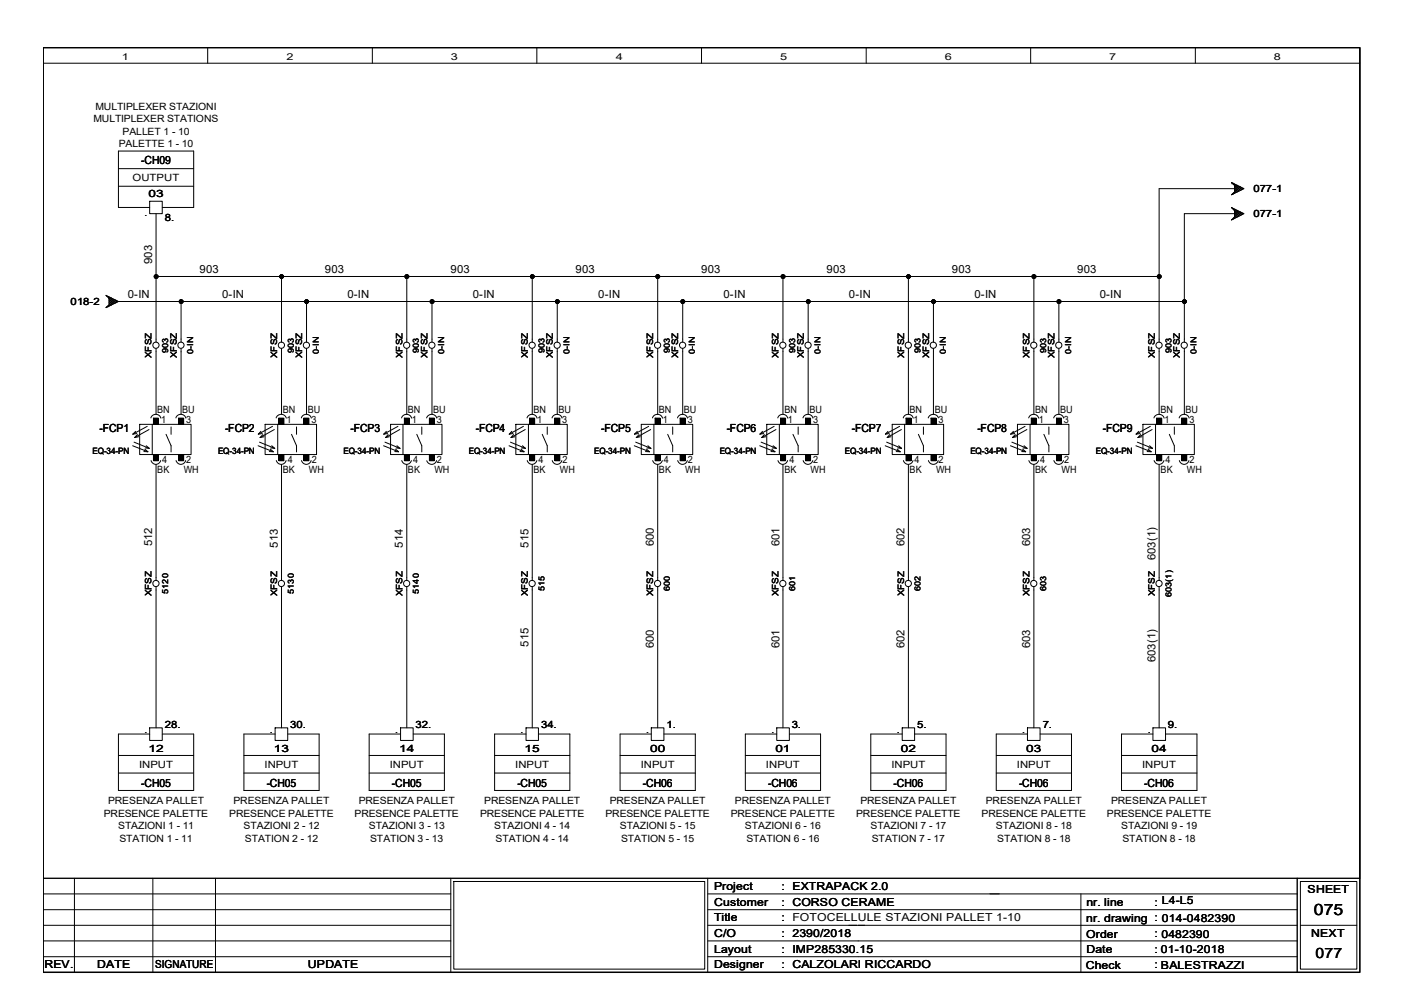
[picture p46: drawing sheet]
<svg xmlns="http://www.w3.org/2000/svg" width="297mm" height="210mm" viewBox="0 0 297 210" stroke-linecap="round" stroke-linejoin="round" font-family="sans-serif">
<defs><g id="words">
<text font-size="3.3" x="278" y="193.5">075</text>
<text font-size="3" x="278.3" y="202.6">077</text>
<g font-size="2.4">
<text x="29.9" y="34.6">-CH09</text>
<text x="32.2" y="55.9" transform="rotate(-90 32.2 55.9)">903</text>
<text x="42.2" y="57.7">903</text>
<text x="68.7" y="57.7">903</text>
<text x="95.3" y="57.7">903</text>
<text x="121.8" y="57.7">903</text>
<text x="148.3" y="57.7">903</text>
<text x="174.9" y="57.7">903</text>
<text x="201.4" y="57.7">903</text>
<text x="227.9" y="57.7">903</text>
<text x="27" y="63">0-IN</text>
<text x="47" y="63">0-IN</text>
<text x="73.5" y="63">0-IN</text>
<text x="100" y="63">0-IN</text>
<text x="126.6" y="63">0-IN</text>
<text x="153.1" y="63">0-IN</text>
<text x="179.6" y="63">0-IN</text>
<text x="206.2" y="63">0-IN</text>
<text x="232.7" y="63">0-IN</text>
<text x="21.1" y="91.3">-FCP1</text>
<text x="47.6" y="91.3">-FCP2</text>
<text x="74.2" y="91.3">-FCP3</text>
<text x="100.7" y="91.3">-FCP4</text>
<text x="127.2" y="91.3">-FCP5</text>
<text x="153.8" y="91.3">-FCP6</text>
<text x="180.3" y="91.3">-FCP7</text>
<text x="206.8" y="91.3">-FCP8</text>
<text x="233.3" y="91.3">-FCP9</text>
<text x="32.2" y="115.6" transform="rotate(-90 32.2 115.6)">512</text>
<text x="58.8" y="115.9" transform="rotate(-90 58.8 115.9)">513</text>
<text x="85.3" y="115.9" transform="rotate(-90 85.3 115.9)">514</text>
<text x="111.8" y="115.9" transform="rotate(-90 111.8 115.9)">515</text>
<text x="138.3" y="115.6" transform="rotate(-90 138.3 115.6)">600</text>
<text x="164.9" y="115.6" transform="rotate(-90 164.9 115.6)">601</text>
<text x="191.4" y="115.6" transform="rotate(-90 191.4 115.6)">602</text>
<text x="217.9" y="115.6" transform="rotate(-90 217.9 115.6)">603</text>
<text x="244.5" y="118.6" transform="rotate(-90 244.5 118.6)">603(1)</text>
<text x="111.8" y="136.9" transform="rotate(-90 111.8 136.9)">515</text>
<text x="138.3" y="137.2" transform="rotate(-90 138.3 137.2)">600</text>
<text x="164.9" y="137.2" transform="rotate(-90 164.9 137.2)">601</text>
<text x="191.4" y="137.2" transform="rotate(-90 191.4 137.2)">602</text>
<text x="217.9" y="137.2" transform="rotate(-90 217.9 137.2)">603</text>
<text x="244.5" y="140.2" transform="rotate(-90 244.5 140.2)">603(1)</text>
<text x="29.9" y="166.5">-CH05</text>
<text x="56.4" y="166.5">-CH05</text>
<text x="82.9" y="166.5">-CH05</text>
<text x="109.5" y="166.5">-CH05</text>
<text x="136" y="166.5">-CH06</text>
<text x="162.5" y="166.5">-CH06</text>
<text x="189.1" y="166.5">-CH06</text>
<text x="215.6" y="166.5">-CH06</text>
<text x="242.1" y="166.5">-CH06</text>
</g>
<g font-size="2.3">
<text x="151.1" y="188.3">Project</text>
<text x="151.1" y="191.7">Customer</text>
<text x="165.4" y="188.3">: EXTRAPACK 2.0</text>
<text x="165.4" y="191.6">: CORSO CERAME</text>
<text x="229.9" y="191.6">nr. line</text>
<text x="244.3" y="191.6">: L4-L5</text>
<text x="276.6" y="188.9">SHEET</text>
<text x="151.1" y="194.9">Title</text>
<text x="165.4" y="194.9">: FOTOCELLULE STAZIONI PALLET 1-10</text>
<text x="229.8" y="195">nr. drawing : 014-0482390</text>
<text x="151.1" y="198.3">C/O</text>
<text x="151.1" y="201.6">Layout</text>
<text x="165.4" y="198.3">: 2390/2018</text>
<text x="165.4" y="201.6">: IMP285330.15</text>
<text x="229.8" y="198.5">Order</text>
<text x="229.9" y="201.5">Date</text>
<text x="244.3" y="198.3">: 0482390</text>
<text x="244.3" y="201.6">: 01-10-2018</text>
<text x="277.4" y="198.2">NEXT</text>
<text x="9.4" y="204.9">REV.</text>
<text x="20.5" y="204.9">DATE</text>
<text x="32.8" y="204.9">SIGNATURE</text>
<text x="65.1" y="204.9">UPDATE</text>
<text x="151.1" y="204.9">Designer</text>
<text x="165.4" y="204.9">: CALZOLARI RICCARDO</text>
<text x="229.7" y="204.9">Check</text>
<text x="244.3" y="204.9">: BALESTRAZZI</text>
<text x="245.6" y="204.9">BALESTRAZZI</text>
</g>
<g font-size="2.1">
<text x="20.2" y="23.2">MULTIPLEXER STAZIONI</text>
<text x="19.8" y="25.9">MULTIPLEXER STATIONS</text>
<text x="25.9" y="28.5">PALLET 1 - 10</text>
<text x="25.1" y="31.2">PALETTE 1 - 10</text>
<text x="28.1" y="38.3">OUTPUT</text>
<text x="31.4" y="41.8">03</text>
<text x="265.2" y="40.6">077-1</text>
<text x="34.9" y="46.8">8.</text>
<text x="265.2" y="45.9">077-1</text>
<text x="14.9" y="64.5">018-2</text>
<text x="33.3" y="87.4">BN</text>
<text x="34.1" y="89.5">1</text>
<text x="38.6" y="87.4">BU</text>
<text x="39.4" y="89.5">3</text>
<text x="59.8" y="87.4">BN</text>
<text x="60.6" y="89.5">1</text>
<text x="65.1" y="87.4">BU</text>
<text x="65.9" y="89.5">3</text>
<text x="86.3" y="87.4">BN</text>
<text x="87.1" y="89.5">1</text>
<text x="91.6" y="87.4">BU</text>
<text x="92.5" y="89.5">3</text>
<text x="112.9" y="87.4">BN</text>
<text x="113.7" y="89.5">1</text>
<text x="118.2" y="87.4">BU</text>
<text x="119" y="89.5">3</text>
<text x="139.4" y="87.4">BN</text>
<text x="140.2" y="89.5">1</text>
<text x="144.7" y="87.4">BU</text>
<text x="145.5" y="89.5">3</text>
<text x="165.9" y="87.4">BN</text>
<text x="166.7" y="89.5">1</text>
<text x="171.2" y="87.4">BU</text>
<text x="172" y="89.5">3</text>
<text x="192.4" y="87.4">BN</text>
<text x="193.2" y="89.5">1</text>
<text x="197.8" y="87.4">BU</text>
<text x="198.5" y="89.5">3</text>
<text x="219" y="87.4">BN</text>
<text x="219.8" y="89.5">1</text>
<text x="224.3" y="87.4">BU</text>
<text x="225.1" y="89.5">3</text>
<text x="245.5" y="87.4">BN</text>
<text x="246.3" y="89.5">1</text>
<text x="250.8" y="87.4">BU</text>
<text x="251.6" y="89.5">3</text>
<text x="33.3" y="100.2">BK</text>
<text x="34.3" y="98">4</text>
<text x="38.9" y="100.2">WH</text>
<text x="39.4" y="97.9">2</text>
<text x="59.8" y="100.2">BK</text>
<text x="60.9" y="98">4</text>
<text x="65.4" y="100.2">WH</text>
<text x="66" y="97.9">2</text>
<text x="86.3" y="100.2">BK</text>
<text x="87.4" y="98">4</text>
<text x="91.9" y="100.2">WH</text>
<text x="92.5" y="97.9">2</text>
<text x="112.9" y="100.2">BK</text>
<text x="113.9" y="98">4</text>
<text x="118.4" y="100.2">WH</text>
<text x="119" y="97.9">2</text>
<text x="139.4" y="100.2">BK</text>
<text x="140.5" y="98">4</text>
<text x="145" y="100.2">WH</text>
<text x="145.5" y="97.9">2</text>
<text x="165.9" y="100.2">BK</text>
<text x="167" y="98">4</text>
<text x="171.5" y="100.2">WH</text>
<text x="172" y="97.9">2</text>
<text x="192.4" y="100.2">BK</text>
<text x="193.5" y="98">4</text>
<text x="198" y="100.2">WH</text>
<text x="198.6" y="97.9">2</text>
<text x="219" y="100.2">BK</text>
<text x="220" y="98">4</text>
<text x="224.6" y="100.2">WH</text>
<text x="225.1" y="97.9">2</text>
<text x="245.5" y="100.2">BK</text>
<text x="246.6" y="98">4</text>
<text x="251.1" y="100.2">WH</text>
<text x="251.7" y="97.9">2</text>
<text x="34.9" y="154">28.</text>
<text x="61.4" y="154">30.</text>
<text x="87.9" y="154">32.</text>
<text x="114.5" y="154">34.</text>
<text x="141" y="154">1.</text>
<text x="167.5" y="154">3.</text>
<text x="194.1" y="154">5.</text>
<text x="220.6" y="154">7.</text>
<text x="247.1" y="154">9.</text>
<text x="31.4" y="159">12</text>
<text x="58" y="159">13</text>
<text x="84.5" y="159">14</text>
<text x="111" y="159">15</text>
<text x="137.5" y="159">00</text>
<text x="164" y="159">01</text>
<text x="190.6" y="159">02</text>
<text x="217.1" y="159">03</text>
<text x="243.6" y="159">04</text>
<text x="29.4" y="162.5">INPUT</text>
<text x="56" y="162.5">INPUT</text>
<text x="82.5" y="162.5">INPUT</text>
<text x="109" y="162.5">INPUT</text>
<text x="135.5" y="162.5">INPUT</text>
<text x="162" y="162.5">INPUT</text>
<text x="188.6" y="162.5">INPUT</text>
<text x="215.1" y="162.5">INPUT</text>
<text x="241.6" y="162.5">INPUT</text>
<text x="22" y="172.8">PRESENCE PALETTE</text>
<text x="22.9" y="170.2">PRESENZA PALLET</text>
<text x="48.5" y="172.8">PRESENCE PALETTE</text>
<text x="49.4" y="170.2">PRESENZA PALLET</text>
<text x="75" y="172.8">PRESENCE PALETTE</text>
<text x="75.9" y="170.2">PRESENZA PALLET</text>
<text x="101.6" y="172.8">PRESENCE PALETTE</text>
<text x="102.4" y="170.2">PRESENZA PALLET</text>
<text x="128.1" y="172.8">PRESENCE PALETTE</text>
<text x="129" y="170.2">PRESENZA PALLET</text>
<text x="154.6" y="172.8">PRESENCE PALETTE</text>
<text x="155.5" y="170.2">PRESENZA PALLET</text>
<text x="181.1" y="172.8">PRESENCE PALETTE</text>
<text x="182" y="170.2">PRESENZA PALLET</text>
<text x="207.7" y="172.8">PRESENCE PALETTE</text>
<text x="208.6" y="170.2">PRESENZA PALLET</text>
<text x="234.2" y="172.8">PRESENCE PALETTE</text>
<text x="235.1" y="170.2">PRESENZA PALLET</text>
<text x="25" y="175.5">STAZIONI 1 - 11</text>
<text x="25.3" y="178.1">STATION 1 - 11</text>
<text x="51.5" y="175.5">STAZIONI 2 - 12</text>
<text x="51.8" y="178.1">STATION 2 - 12</text>
<text x="78" y="175.5">STAZIONI 3 - 13</text>
<text x="78.3" y="178.1">STATION 3 - 13</text>
<text x="104.6" y="175.5">STAZIONI 4 - 14</text>
<text x="104.9" y="178.1">STATION 4 - 14</text>
<text x="131.1" y="175.5">STAZIONI 5 - 15</text>
<text x="131.4" y="178.1">STATION 5 - 15</text>
<text x="157.6" y="175.5">STAZIONI 6 - 16</text>
<text x="157.9" y="178.1">STATION 6 - 16</text>
<text x="184.1" y="175.5">STAZIONI 7 - 17</text>
<text x="184.4" y="178.1">STATION 7 - 17</text>
<text x="210.7" y="175.5">STAZIONI 8 - 18</text>
<text x="211" y="178.1">STATION 8 - 18</text>
<text x="237.2" y="175.5">STAZIONI 9 - 19</text>
<text x="237.5" y="178.1">STATION 8 - 18</text>
</g>
<g font-size="2">
<text x="25.8" y="12.7">1</text>
<text x="60.6" y="12.7">2</text>
<text x="95.4" y="12.7">3</text>
<text x="130.3" y="12.7">4</text>
<text x="165.1" y="12.7">5</text>
<text x="199.9" y="12.7">6</text>
<text x="234.7" y="12.7">7</text>
<text x="269.5" y="12.7">8</text>
</g>
<g font-size="1.9">
<text x="32.1" y="75.8" transform="rotate(-90 32.1 75.8)">XFSZ</text>
<text x="37.4" y="75.8" transform="rotate(-90 37.4 75.8)">XFSZ</text>
<text x="58.6" y="75.8" transform="rotate(-90 58.6 75.8)">XFSZ</text>
<text x="63.9" y="75.8" transform="rotate(-90 63.9 75.8)">XFSZ</text>
<text x="85.1" y="75.8" transform="rotate(-90 85.1 75.8)">XFSZ</text>
<text x="90.5" y="75.8" transform="rotate(-90 90.5 75.8)">XFSZ</text>
<text x="111.7" y="75.8" transform="rotate(-90 111.7 75.8)">XFSZ</text>
<text x="117" y="75.8" transform="rotate(-90 117 75.8)">XFSZ</text>
<text x="138.2" y="75.8" transform="rotate(-90 138.2 75.8)">XFSZ</text>
<text x="143.5" y="75.8" transform="rotate(-90 143.5 75.8)">XFSZ</text>
<text x="164.7" y="75.8" transform="rotate(-90 164.7 75.8)">XFSZ</text>
<text x="170" y="75.8" transform="rotate(-90 170 75.8)">XFSZ</text>
<text x="191.3" y="75.8" transform="rotate(-90 191.3 75.8)">XFSZ</text>
<text x="196.6" y="75.8" transform="rotate(-90 196.6 75.8)">XFSZ</text>
<text x="217.8" y="75.8" transform="rotate(-90 217.8 75.8)">XFSZ</text>
<text x="223.1" y="75.8" transform="rotate(-90 223.1 75.8)">XFSZ</text>
<text x="244.3" y="75.8" transform="rotate(-90 244.3 75.8)">XFSZ</text>
<text x="249.6" y="75.8" transform="rotate(-90 249.6 75.8)">XFSZ</text>
<text x="19.6" y="96.1">EQ-34-PN</text>
<text x="46.1" y="96.1">EQ-34-PN</text>
<text x="72.7" y="96.1">EQ-34-PN</text>
<text x="99.2" y="96.1">EQ-34-PN</text>
<text x="125.7" y="96.1">EQ-34-PN</text>
<text x="152.3" y="96.1">EQ-34-PN</text>
<text x="178.8" y="96.1">EQ-34-PN</text>
<text x="205.3" y="96.1">EQ-34-PN</text>
<text x="231.9" y="96.1">EQ-34-PN</text>
<text x="32.1" y="126.2" transform="rotate(-90 32.1 126.2)">XFSZ</text>
<text x="58.6" y="126.2" transform="rotate(-90 58.6 126.2)">XFSZ</text>
<text x="85.1" y="126.2" transform="rotate(-90 85.1 126.2)">XFSZ</text>
<text x="111.7" y="126.2" transform="rotate(-90 111.7 126.2)">XFSZ</text>
<text x="138.2" y="126.2" transform="rotate(-90 138.2 126.2)">XFSZ</text>
<text x="164.7" y="126.2" transform="rotate(-90 164.7 126.2)">XFSZ</text>
<text x="191.3" y="126.2" transform="rotate(-90 191.3 126.2)">XFSZ</text>
<text x="217.8" y="126.2" transform="rotate(-90 217.8 126.2)">XFSZ</text>
<text x="244.3" y="126.2" transform="rotate(-90 244.3 126.2)">XFSZ</text>
</g>
<g font-size="1.7">
<text x="35.6" y="74.7" transform="rotate(-90 35.6 74.7)">903</text>
<text x="40.9" y="74.9" transform="rotate(-90 40.9 74.9)">0-IN</text>
<text x="62.1" y="74.7" transform="rotate(-90 62.1 74.7)">903</text>
<text x="67.4" y="74.9" transform="rotate(-90 67.4 74.9)">0-IN</text>
<text x="88.6" y="74.7" transform="rotate(-90 88.6 74.7)">903</text>
<text x="94" y="74.9" transform="rotate(-90 94 74.9)">0-IN</text>
<text x="115.2" y="74.7" transform="rotate(-90 115.2 74.7)">903</text>
<text x="120.5" y="74.9" transform="rotate(-90 120.5 74.9)">0-IN</text>
<text x="141.7" y="74.7" transform="rotate(-90 141.7 74.7)">903</text>
<text x="147" y="74.9" transform="rotate(-90 147 74.9)">0-IN</text>
<text x="168.2" y="74.7" transform="rotate(-90 168.2 74.7)">903</text>
<text x="173.6" y="74.9" transform="rotate(-90 173.6 74.9)">0-IN</text>
<text x="194.8" y="74.7" transform="rotate(-90 194.8 74.7)">903</text>
<text x="200.1" y="74.9" transform="rotate(-90 200.1 74.9)">0-IN</text>
<text x="221.3" y="74.7" transform="rotate(-90 221.3 74.7)">903</text>
<text x="226.6" y="74.9" transform="rotate(-90 226.6 74.9)">0-IN</text>
<text x="247.9" y="74.7" transform="rotate(-90 247.9 74.7)">903</text>
<text x="253.2" y="74.9" transform="rotate(-90 253.2 74.9)">0-IN</text>
<text x="35.6" y="125.7" transform="rotate(-90 35.6 125.7)">5120</text>
<text x="62.1" y="125.7" transform="rotate(-90 62.1 125.7)">5130</text>
<text x="88.6" y="125.7" transform="rotate(-90 88.6 125.7)">5140</text>
<text x="115.2" y="125.1" transform="rotate(-90 115.2 125.1)">515</text>
<text x="141.7" y="125.1" transform="rotate(-90 141.7 125.1)">600</text>
<text x="168.2" y="125.1" transform="rotate(-90 168.2 125.1)">601</text>
<text x="194.8" y="125.1" transform="rotate(-90 194.8 125.1)">602</text>
<text x="221.3" y="125.1" transform="rotate(-90 221.3 125.1)">603</text>
<text x="247.9" y="126.3" transform="rotate(-90 247.9 126.3)">603(1)</text>
</g>
<g font-size="1.6">
<text x="30.6" y="45.8">.</text>
<text x="30.6" y="155.1">.</text>
<text x="57.1" y="155.1">.</text>
<text x="83.6" y="155.1">.</text>
<text x="110.1" y="155.1">.</text>
<text x="136.7" y="155.1">.</text>
<text x="163.2" y="155.1">.</text>
<text x="189.7" y="155.1">.</text>
<text x="216.3" y="155.1">.</text>
<text x="242.8" y="155.1">.</text>
</g>
</g></defs>
<path d="M9.1 10.1h278.6v195.6h-278.6zM274.4 185.8v19.9" fill="none" stroke="#000" stroke-width=".3"/>
<g fill="none" stroke="#000" stroke-width=".21">
<path d="M9.1 10.1h278.6v195.6h-278.6zM9.1 10.1h278.6v175.7h-278.6zM9.1 13.4h278.6M43.9 10.1v3.3M78.8 10.1v3.3M113.6 10.1v3.3M148.4 10.1v3.3M183.3 10.1v3.3M218.1 10.1v3.3M252.9 10.1v3.3M25.1 39.4h15.9M25.1 35.7h15.9"/>
<path d="M260.5 38.6l2.7 1.3-2.7 1.3 .7-.6v-1.4zM260.6 38.7h.1M260.8 38.9l.1-.1 1.5 1.5 .5-.5M261.2 38.9l-.2 .2M261.2 39.9h-16v32.5M261.2 39.7l.5-.5 1 1M261.2 39.4l1 1M261.2 39.8l.7 .8M261.4 39l-.2 .3M261.9 39.3l-.7 .7M262.2 39.4l-1 1M262.7 39.7l-1 1-.5-.5"/>
<path d="M31.7 42.6h2.6v2.6h-2.6zM31.7 43.9h-6.6v-11.9h15.9v11.9h-6.7M33 45.2v27.2M33 58.5h212.2M59.6 58.5v13.9M86.1 58.5v13.9M112.6 58.5v13.9M139.1 58.5v13.9M165.6 58.5v13.9M192.2 58.5v13.9M218.7 58.5v13.9M260.5 43.9l2.7 1.3-2.7 1.4 .7-.7v-1.3z"/>
<path d="M260.6 41.1v.1M260.6 44h.1M260.6 46.4v.1M260.8 44.2l.1-.1 1.5 1.5 .5-.5M261 46.1l.2 .1M261 40.8l.2 .1M261.2 44.2l-.2 .2M261.2 45.2h-10.6v27.2M261.2 45l.5-.5 1 1M261.2 44.7l1 1M261.2 45.1l.7 .7M261.2 45.8l.2 .3"/>
<path d="M261.2 40.6l.2 .2M261.4 44.4l-.2 .2M261.9 44.6l-.7 .7M262.2 44.7l-1 1M262.7 45l-1 1-.5-.5M262.9 45.3l-.5-.4-1.5 1.5-.1-.1M262.9 40l-.5-.5-1.5 1.6-.1-.2M22.4 62.5l2.7 1.3-2.7 1.3 .7-.6v-1.4zM22.5 62.6h.1M22.5 65l.1 .1M22.7 62.8l.1-.1 1.5 1.5 .5-.5M22.9 64.6l.2 .2"/>
<path d="M23.1 63.5l.4-.5 1.1 1.1M23.1 62.8l-.2 .1M23.1 63.3l.9 1M23.1 63.7l.7 .7M23.1 64.4l.2 .3M23.3 62.9l-.2 .3M23.8 63.2l-.7 .7M24 63.3l-.9 1M24.6 63.5l-1.1 1.1-.4-.5M24.8 63.9l-.5-.5-1.5 1.5-.1-.1M25.1 63.8h225.5M33 73.7v14"/>
<path d="M38.3 63.8v8.6M38.3 73.7v14M59.6 73.7v14M64.9 63.8v8.6M64.9 73.7v14M86.1 73.7v14M91.4 63.8v8.6M91.4 73.7v14M112.6 73.7v14M117.9 63.8v8.6M117.9 73.7v14M139.1 73.7v14"/>
<path d="M144.4 63.8v8.6M144.4 73.7v14M165.6 73.7v14M171 63.8v8.6M171 73.7v14M192.2 73.7v14M197.5 63.8v8.6M197.5 73.7v14M218.7 73.7v14M224 63.8v8.6M224 73.7v14M245.2 73.7v14"/>
<path d="M250.6 73.7v14M28.1 94.3l3.2 1.3M28.4 93.6l3.2 1.3M28.7 91.3l-.6 .6M29 91.7l-.9 .2M29.1 91.9l-.6 .7M29.3 92.4l-.8 .2M29.5 89.8h10.9v6.4h-10.9zM30.4 95.5l.9 .1M30.6 95l.7 .6M30.7 94.8l.9 .1M30.9 94.3l.7 .6"/>
<path d="M31.2 90.2l-3.1 1.7M31.5 90.9l-3 1.7M31.9 88.4a1.11 1.11 0 0 1 1.1-.7 1.11 1.11 0 0 1 1 .8M32 97.5a1.04 1.04 0 0 0 1 .8 1.04 1.04 0 0 0 1-.8M32.2 89.8v6.4M32.5 88.5h1v1.3h-1zM32.5 96.2h1v1.3h-1zM33 98.3v24.6M35.1 91.9l1.1 2.4v1.3M36.2 90.3v1.6M37.2 88.4a1.11 1.11 0 0 1 1.1-.7 1.11 1.11 0 0 1 1 .8M37.3 97.5a1.04 1.04 0 0 0 1 .8 1.04 1.04 0 0 0 1-.8"/>
<path d="M37.8 88.5h1.1v1.3h-1.1zM37.8 96.2h1.1v1.3h-1.1zM54.6 94.3l3.2 1.3M54.9 93.6l3.2 1.3M55.2 91.3l-.6 .6M55.5 91.7l-.9 .2M55.6 91.9l-.6 .7M55.9 92.4l-.9 .2M56.1 89.8h10.9v6.4h-10.9zM57 95.5l.8 .1M57.2 95l.6 .6M57.3 94.8l.8 .1"/>
<path d="M57.5 94.3l.6 .6M57.7 90.2l-3.1 1.7M58 90.9l-3 1.7M58.4 88.4a1.14 1.14 0 0 1 1.1-.7 1.14 1.14 0 0 1 1.1 .8M58.5 97.5a1.07 1.07 0 0 0 1 .8 1.07 1.07 0 0 0 1-.8M58.8 89.8v6.4M59 88.5h1.1v1.3h-1.1zM59 96.2h1.1v1.3h-1.1zM59.6 98.3v24.6M61.7 91.9l1 2.4v1.3M62.7 90.3v1.6M63.8 88.4a1.11 1.11 0 0 1 1-.7 1.11 1.11 0 0 1 1.1 .8"/>
<path d="M63.8 97.5a1.04 1.04 0 0 0 1 .8 1.04 1.04 0 0 0 1-.8M64.3 88.5h1.1v1.3h-1.1zM64.3 96.2h1.1v1.3h-1.1zM81.1 94.3l3.2 1.3M81.4 93.6l3.2 1.3M81.7 91.3l-.5 .6M82 91.7l-.8 .2M82.1 91.9l-.5 .7M82.4 92.4l-.8 .2M82.6 89.8h10.9v6.4h-10.9zM83.5 95.5l.8 .1M83.7 95l.6 .6"/>
<path d="M83.8 94.8l.8 .1M84 94.3l.6 .6M84.2 90.2l-3 1.7M84.6 90.9l-3 1.7M85 88.4a1.11 1.11 0 0 1 1-.7 1.11 1.11 0 0 1 1.1 .8M85 97.5a1.04 1.04 0 0 0 1 .8 1.04 1.04 0 0 0 1-.8M85.3 89.8v6.4M85.6 88.5h1v1.3h-1zM85.6 96.2h1v1.3h-1zM86.1 98.3v24.6M88.2 91.9l1 2.4v1.3M89.2 90.3v1.6"/>
<path d="M90.3 88.4a1.14 1.14 0 0 1 1-.7 1.14 1.14 0 0 1 1.1 .8M90.8 88.5h1.1v1.3h-1.1zM90.8 96.2h1.1v1.3h-1.1zM92.4 97.5a1.08 1.08 0 0 1-1.1 .8 1.08 1.08 0 0 1-1-.8M107.7 94.3l3.2 1.3M108 93.6l3.2 1.3M108.3 91.3l-.6 .6M108.5 91.7l-.8 .2M108.7 91.9l-.6 .7M108.9 92.4l-.8 .2M109.1 89.8h10.9v6.4h-10.9zM110 95.5l.9 .1"/>
<path d="M110.2 95l.7 .6M110.3 94.8l.9 .1M110.5 94.3l.7 .6M110.7 90.2l-3 1.7M111.1 90.9l-3 1.7M111.5 88.4a1.11 1.11 0 0 1 1.1-.7 1.11 1.11 0 0 1 1 .8M111.5 97.5a1.04 1.04 0 0 0 1.1 .8 1.04 1.04 0 0 0 1-.8M111.8 89.8v6.4M112.1 88.5h1v1.3h-1zM112.1 96.2h1v1.3h-1zM112.6 98.3v24.6M114.7 91.9l1.1 2.4v1.3"/>
<path d="M115.8 90.3v1.6M116.8 88.4a1.11 1.11 0 0 1 1.1-.7 1.11 1.11 0 0 1 1 .8M116.8 97.5a1.04 1.04 0 0 0 1.1 .8 1.04 1.04 0 0 0 1-.8M117.4 88.5h1v1.3h-1zM117.4 96.2h1v1.3h-1zM134.2 94.3l3.2 1.3M134.5 93.6l3.2 1.3M134.8 91.3l-.6 .6M135.1 91.7l-.9 .2M135.2 91.9l-.6 .7M135.5 92.4l-.9 .2M135.7 89.8h10.9v6.4h-10.9z"/>
<path d="M136.6 95.5l.8 .1M136.8 95l.6 .6M136.9 94.8l.8 .1M137.1 94.3l.6 .6M137.2 90.2l-3 1.7M137.7 90.9l-3.1 1.7M138 88.4a1.11 1.11 0 0 1 1.1-.7 1.11 1.11 0 0 1 1.1 .8M138.1 97.5a1.04 1.04 0 0 0 1 .8 1.04 1.04 0 0 0 1-.8M138.3 89.8v6.4M138.6 88.5h1.1v1.3h-1.1zM138.6 96.2h1.1v1.3h-1.1zM139.1 98.3v24.6"/>
<path d="M141.3 91.9l1 2.4v1.3M142.3 90.3v1.6M143.3 88.4a1.11 1.11 0 0 1 1.1-.7 1.11 1.11 0 0 1 1.1 .8M143.4 97.5a1.04 1.04 0 0 0 1 .8 1.04 1.04 0 0 0 1-.8M143.9 88.5h1.1v1.3h-1.1zM143.9 96.2h1.1v1.3h-1.1zM160.7 94.3l3.3 1.3M161 93.6l3.2 1.3M161.3 91.3l-.5 .6M161.6 91.7l-.8 .2M161.7 91.9l-.5 .7M162 92.4l-.8 .2"/>
<path d="M162.2 89.8h10.9v6.4h-10.9zM163.1 95.5l.9 .1M163.3 95l.7 .6M163.4 94.8l.8 .1M163.6 94.3l.6 .6M163.8 90.2l-3 1.7M164.2 90.9l-3 1.7M164.5 88.4a1.11 1.11 0 0 1 1.1-.7 1.11 1.11 0 0 1 1.1 .8M164.6 97.5a1.04 1.04 0 0 0 1 .8 1.04 1.04 0 0 0 1-.8M164.9 89.8v6.4M165.1 88.5h1.1v1.3h-1.1zM165.1 96.2h1.1v1.3h-1.1z"/>
<path d="M165.6 98.3v24.6M167.8 91.9l1.1 2.4v1.3M168.9 90.3v1.6M169.9 88.4a1.11 1.11 0 0 1 1.1-.7 1.11 1.11 0 0 1 1 .8M169.9 97.5a1.04 1.04 0 0 0 1 .8 1.04 1.04 0 0 0 1.1-.8M170.4 88.5h1.1v1.3h-1.1zM170.4 96.2h1.1v1.3h-1.1zM187.3 94.3l3.2 1.3M187.6 93.6l3.2 1.3M187.9 91.3l-.6 .6M188.1 91.7l-.8 .2M188.3 91.9l-.6 .7"/>
<path d="M188.5 92.4l-.8 .2M188.8 89.8h10.8v6.4h-10.8zM189.6 95.5l.9 .1M189.8 95l.7 .6M189.9 94.8l.9 .1M190.1 94.3l.7 .6M190.3 90.2l-3 1.7M190.7 90.9l-3 1.7M191.1 88.4a1.11 1.11 0 0 1 1.1-.7 1.11 1.11 0 0 1 1 .8M191.1 97.5a1.04 1.04 0 0 0 1 .8 1.04 1.04 0 0 0 1.1-.8M191.4 89.8v6.4M191.7 88.5h1v1.3h-1z"/>
<path d="M191.7 96.2h1v1.3h-1zM192.2 98.3v24.6M194.3 91.9l1.1 2.4v1.3M195.4 90.3v1.6M196.4 88.4a1.15 1.15 0 0 1 1.1-.7 1.15 1.15 0 0 1 1 .7M196.4 97.5a1.07 1.07 0 0 0 1.1 .8 1.07 1.07 0 0 0 1-.8M197 88.5h1v1.3h-1zM197 96.2h1v1.3h-1zM213.8 94.3l3.2 1.3M214.1 93.6l3.2 1.3M214.4 91.3l-.6 .6M214.7 91.7l-.9 .2"/>
<path d="M214.8 91.9l-.6 .7M215 92.4l-.8 .2M215.3 89.8h10.8v6.4h-10.8zM216.2 95.5l.8 .1M216.4 95l.6 .6M216.4 94.8l.9 .1M216.7 94.3l.6 .6M216.9 90.2l-3.1 1.7M217.3 90.9l-3.1 1.7M217.6 88.4a1.11 1.11 0 0 1 1.1-.7 1.11 1.11 0 0 1 1 .8M217.7 97.5a1.04 1.04 0 0 0 1 .8 1.04 1.04 0 0 0 1-.8M217.9 89.8v6.4"/>
<path d="M218.2 88.5h1v1.3h-1zM218.2 96.2h1v1.3h-1zM218.7 98.3v24.6M220.8 91.9l1.1 2.4v1.3M221.9 90.3v1.6M222.9 88.4a1.11 1.11 0 0 1 1.1-.7 1.11 1.11 0 0 1 1 .8M223 97.5a1.04 1.04 0 0 0 1 .8 1.04 1.04 0 0 0 1-.8M223.5 88.5h1.1v1.3h-1.1zM223.5 96.2h1.1v1.3h-1.1zM240.3 94.3l3.2 1.3M240.6 93.6l3.2 1.3M240.9 91.3l-.5 .6"/>
<path d="M241.2 91.7l-.8 .2M241.3 91.9l-.6 .7M241.6 92.4l-.9 .2M241.8 89.8h10.9v6.4h-10.9zM242.7 95.5l.8 .1M242.9 95l.6 .6M243 94.8l.8 .1M243.2 94.3l.6 .6M243.4 90.2l-3 1.7M243.8 90.9l-3.1 1.7M244.1 88.4a1.14 1.14 0 0 1 1.1-.7 1.14 1.14 0 0 1 1.1 .8M244.2 97.5a1.07 1.07 0 0 0 1 .8 1.07 1.07 0 0 0 1-.8"/>
<path d="M244.5 89.8v6.4M244.7 88.5h1.1v1.3h-1.1zM244.7 96.2h1.1v1.3h-1.1zM245.2 98.3v24.6M247.4 91.9l1.1 2.4v1.3M248.5 90.3v1.6M249.5 88.4a1.11 1.11 0 0 1 1-.7 1.11 1.11 0 0 1 1.1 .8M249.5 97.5a1.04 1.04 0 0 0 1 .8 1.04 1.04 0 0 0 1-.8M250 88.5h1.1v1.3h-1.1zM250 96.2h1.1v1.3h-1.1zM33 124.2v29.8M59.6 124.2v29.8"/>
<path d="M86.1 124.2v29.8M112.6 124.2v29.8M139.1 124.2v29.8M165.6 124.2v29.8M192.2 124.2v29.8M218.7 124.2v29.8M245.2 124.2v29.8M25.1 159.9h15.9M31.7 154h2.6v2.7h-2.6zM31.7 155.3h-6.6v12h15.9v-12h-6.7M51.6 159.9h15.9M58.2 154h2.7v2.7h-2.7z"/>
<path d="M58.2 155.3h-6.6v12h15.9v-12h-6.6M78.1 159.9h15.9M84.7 154h2.7v2.7h-2.7zM84.7 155.3h-6.6v12h15.9v-12h-6.6M104.6 159.9h16M111.3 154h2.6v2.7h-2.6zM111.3 155.3h-6.7v12h16v-12h-6.7M131.2 159.9h15.9M137.8 154h2.7v2.7h-2.7zM137.8 155.3h-6.6v12h15.9v-12h-6.6M157.7 159.9h15.9M164.3 154h2.7v2.7h-2.7z"/>
<path d="M164.3 155.3h-6.6v12h15.9v-12h-6.6M184.2 159.9h15.9M190.9 154h2.6v2.7h-2.6zM190.9 155.3h-6.7v12h15.9v-12h-6.6M210.8 159.9h15.9M217.4 154h2.6v2.7h-2.6zM217.4 155.3h-6.6v12h15.9v-12h-6.7M237.3 159.9h15.9M243.9 154h2.7v2.7h-2.7zM243.9 155.3h-6.6v12h15.9v-12h-6.6M25.1 163.6h15.9M51.6 163.6h15.9"/>
<path d="M78.1 163.6h15.9M104.6 163.6h16M131.2 163.6h15.9M157.7 163.6h15.9M184.2 163.6h15.9M210.8 163.6h15.9M237.3 163.6h15.9M9.1 185.8h278.6M9.1 195.8h86.3M9.1 199.1h86.3M9.1 192.5h86.3M9.1 189.1h86.3"/>
<path d="M15.7 185.8v19.9M32.3 185.8v19.9M45.6 185.8v19.9M95.4 185.8v19.9M96 186.5h53.1v18.6h-53.1zM149.7 185.8v19.9M149.7 195.8h124.7M149.7 199.1h124.7M149.7 192.5h124.7M149.7 189.1h124.7M228.7 189.1v16.6M275.1 186.5h12v18.6h-12z"/>
<path d="M275.1 195.8h12M9.1 202.4h86.3M149.7 202.4h124.7"/>
<circle cx="33" cy="58.5" r=".4"/>
<circle cx="59.6" cy="58.5" r=".4"/>
<circle cx="86.1" cy="58.5" r=".4"/>
<circle cx="112.6" cy="58.5" r=".4"/>
<circle cx="139.2" cy="58.5" r=".4"/>
<circle cx="165.7" cy="58.5" r=".4"/>
<circle cx="192.2" cy="58.5" r=".4"/>
<circle cx="218.8" cy="58.5" r=".4"/>
<circle cx="245.3" cy="58.5" r=".4"/>
<circle cx="33" cy="73" r=".66"/>
<circle cx="38.3" cy="73" r=".66"/>
<circle cx="38.3" cy="63.8" r=".4"/>
<circle cx="59.5" cy="73" r=".66"/>
<circle cx="64.8" cy="73" r=".66"/>
<circle cx="64.9" cy="63.8" r=".4"/>
<circle cx="86" cy="73" r=".66"/>
<circle cx="91.4" cy="73" r=".66"/>
<circle cx="91.4" cy="63.8" r=".4"/>
<circle cx="112.6" cy="73" r=".66"/>
<circle cx="117.9" cy="73" r=".66"/>
<circle cx="117.9" cy="63.8" r=".4"/>
<circle cx="139.1" cy="73" r=".66"/>
<circle cx="144.4" cy="73" r=".66"/>
<circle cx="144.5" cy="63.8" r=".4"/>
<circle cx="165.6" cy="73" r=".66"/>
<circle cx="171" cy="73" r=".66"/>
<circle cx="171" cy="63.8" r=".4"/>
<circle cx="192.2" cy="73" r=".66"/>
<circle cx="197.5" cy="73" r=".66"/>
<circle cx="197.5" cy="63.8" r=".4"/>
<circle cx="218.7" cy="73" r=".66"/>
<circle cx="224" cy="73" r=".66"/>
<circle cx="224" cy="63.8" r=".4"/>
<circle cx="245.2" cy="73" r=".66"/>
<circle cx="250.5" cy="73" r=".66"/>
<circle cx="250.6" cy="63.8" r=".4"/>
<circle cx="33" cy="123.5" r=".66"/>
<circle cx="59.5" cy="123.5" r=".66"/>
<circle cx="86" cy="123.5" r=".66"/>
<circle cx="112.6" cy="123.5" r=".66"/>
<circle cx="139.1" cy="123.5" r=".66"/>
<circle cx="165.6" cy="123.5" r=".66"/>
<circle cx="192.2" cy="123.5" r=".66"/>
<circle cx="218.7" cy="123.5" r=".66"/>
<circle cx="245.2" cy="123.5" r=".66"/>
</g>
<g fill="#000">
<path d="M32.5 88.5h1v1.3h-1z" fill-rule="evenodd"/>
<path d="M32.5 96.2h1v1.3h-1z" fill-rule="evenodd"/>
<path d="M37.8 88.5h1.1v1.3h-1.1z" fill-rule="evenodd"/>
<path d="M37.8 96.2h1.1v1.3h-1.1z" fill-rule="evenodd"/>
<path d="M59 88.5h1.1v1.3h-1.1z" fill-rule="evenodd"/>
<path d="M59 96.2h1.1v1.3h-1.1z" fill-rule="evenodd"/>
<path d="M64.3 88.5h1.1v1.3h-1.1z" fill-rule="evenodd"/>
<path d="M64.3 96.2h1.1v1.3h-1.1z" fill-rule="evenodd"/>
<path d="M85.6 88.5h1v1.3h-1z" fill-rule="evenodd"/>
<path d="M85.6 96.2h1v1.3h-1z" fill-rule="evenodd"/>
<path d="M90.8 88.5h1.1v1.3h-1.1z" fill-rule="evenodd"/>
<path d="M90.8 96.2h1.1v1.3h-1.1z" fill-rule="evenodd"/>
<path d="M112.1 88.5h1v1.3h-1z" fill-rule="evenodd"/>
<path d="M112.1 96.2h1v1.3h-1z" fill-rule="evenodd"/>
<path d="M117.4 88.5h1v1.3h-1z" fill-rule="evenodd"/>
<path d="M117.4 96.2h1v1.3h-1z" fill-rule="evenodd"/>
<path d="M138.6 88.5h1.1v1.3h-1.1z" fill-rule="evenodd"/>
<path d="M138.6 96.2h1.1v1.3h-1.1z" fill-rule="evenodd"/>
<path d="M143.9 88.5h1.1v1.3h-1.1z" fill-rule="evenodd"/>
<path d="M143.9 96.2h1.1v1.3h-1.1z" fill-rule="evenodd"/>
<path d="M165.1 88.5h1.1v1.3h-1.1z" fill-rule="evenodd"/>
<path d="M165.1 96.2h1.1v1.3h-1.1z" fill-rule="evenodd"/>
<path d="M170.4 88.5h1.1v1.3h-1.1z" fill-rule="evenodd"/>
<path d="M170.4 96.2h1.1v1.3h-1.1z" fill-rule="evenodd"/>
<path d="M191.7 88.5h1v1.3h-1z" fill-rule="evenodd"/>
<path d="M191.7 96.2h1v1.3h-1z" fill-rule="evenodd"/>
<path d="M197 88.5h1v1.3h-1z" fill-rule="evenodd"/>
<path d="M197 96.2h1v1.3h-1z" fill-rule="evenodd"/>
<path d="M218.2 88.5h1v1.3h-1z" fill-rule="evenodd"/>
<path d="M218.2 96.2h1v1.3h-1z" fill-rule="evenodd"/>
<path d="M223.5 88.5h1.1v1.3h-1.1z" fill-rule="evenodd"/>
<path d="M223.5 96.2h1.1v1.3h-1.1z" fill-rule="evenodd"/>
<path d="M244.7 88.5h1.1v1.3h-1.1z" fill-rule="evenodd"/>
<path d="M244.7 96.2h1.1v1.3h-1.1z" fill-rule="evenodd"/>
<path d="M250 88.5h1.1v1.3h-1.1z" fill-rule="evenodd"/>
<path d="M250 96.2h1.1v1.3h-1.1z" fill-rule="evenodd"/>
<circle cx="33" cy="58.5" r=".4"/>
<circle cx="59.6" cy="58.5" r=".4"/>
<circle cx="86.1" cy="58.5" r=".4"/>
<circle cx="112.6" cy="58.5" r=".4"/>
<circle cx="139.2" cy="58.5" r=".4"/>
<circle cx="165.7" cy="58.5" r=".4"/>
<circle cx="192.2" cy="58.5" r=".4"/>
<circle cx="218.8" cy="58.5" r=".4"/>
<circle cx="245.3" cy="58.5" r=".4"/>
<circle cx="38.3" cy="63.8" r=".4"/>
<circle cx="64.9" cy="63.8" r=".4"/>
<circle cx="91.4" cy="63.8" r=".4"/>
<circle cx="117.9" cy="63.8" r=".4"/>
<circle cx="144.5" cy="63.8" r=".4"/>
<circle cx="171" cy="63.8" r=".4"/>
<circle cx="197.5" cy="63.8" r=".4"/>
<circle cx="224" cy="63.8" r=".4"/>
<circle cx="250.6" cy="63.8" r=".4"/>
</g>
<use href="#words"/>
</svg>
